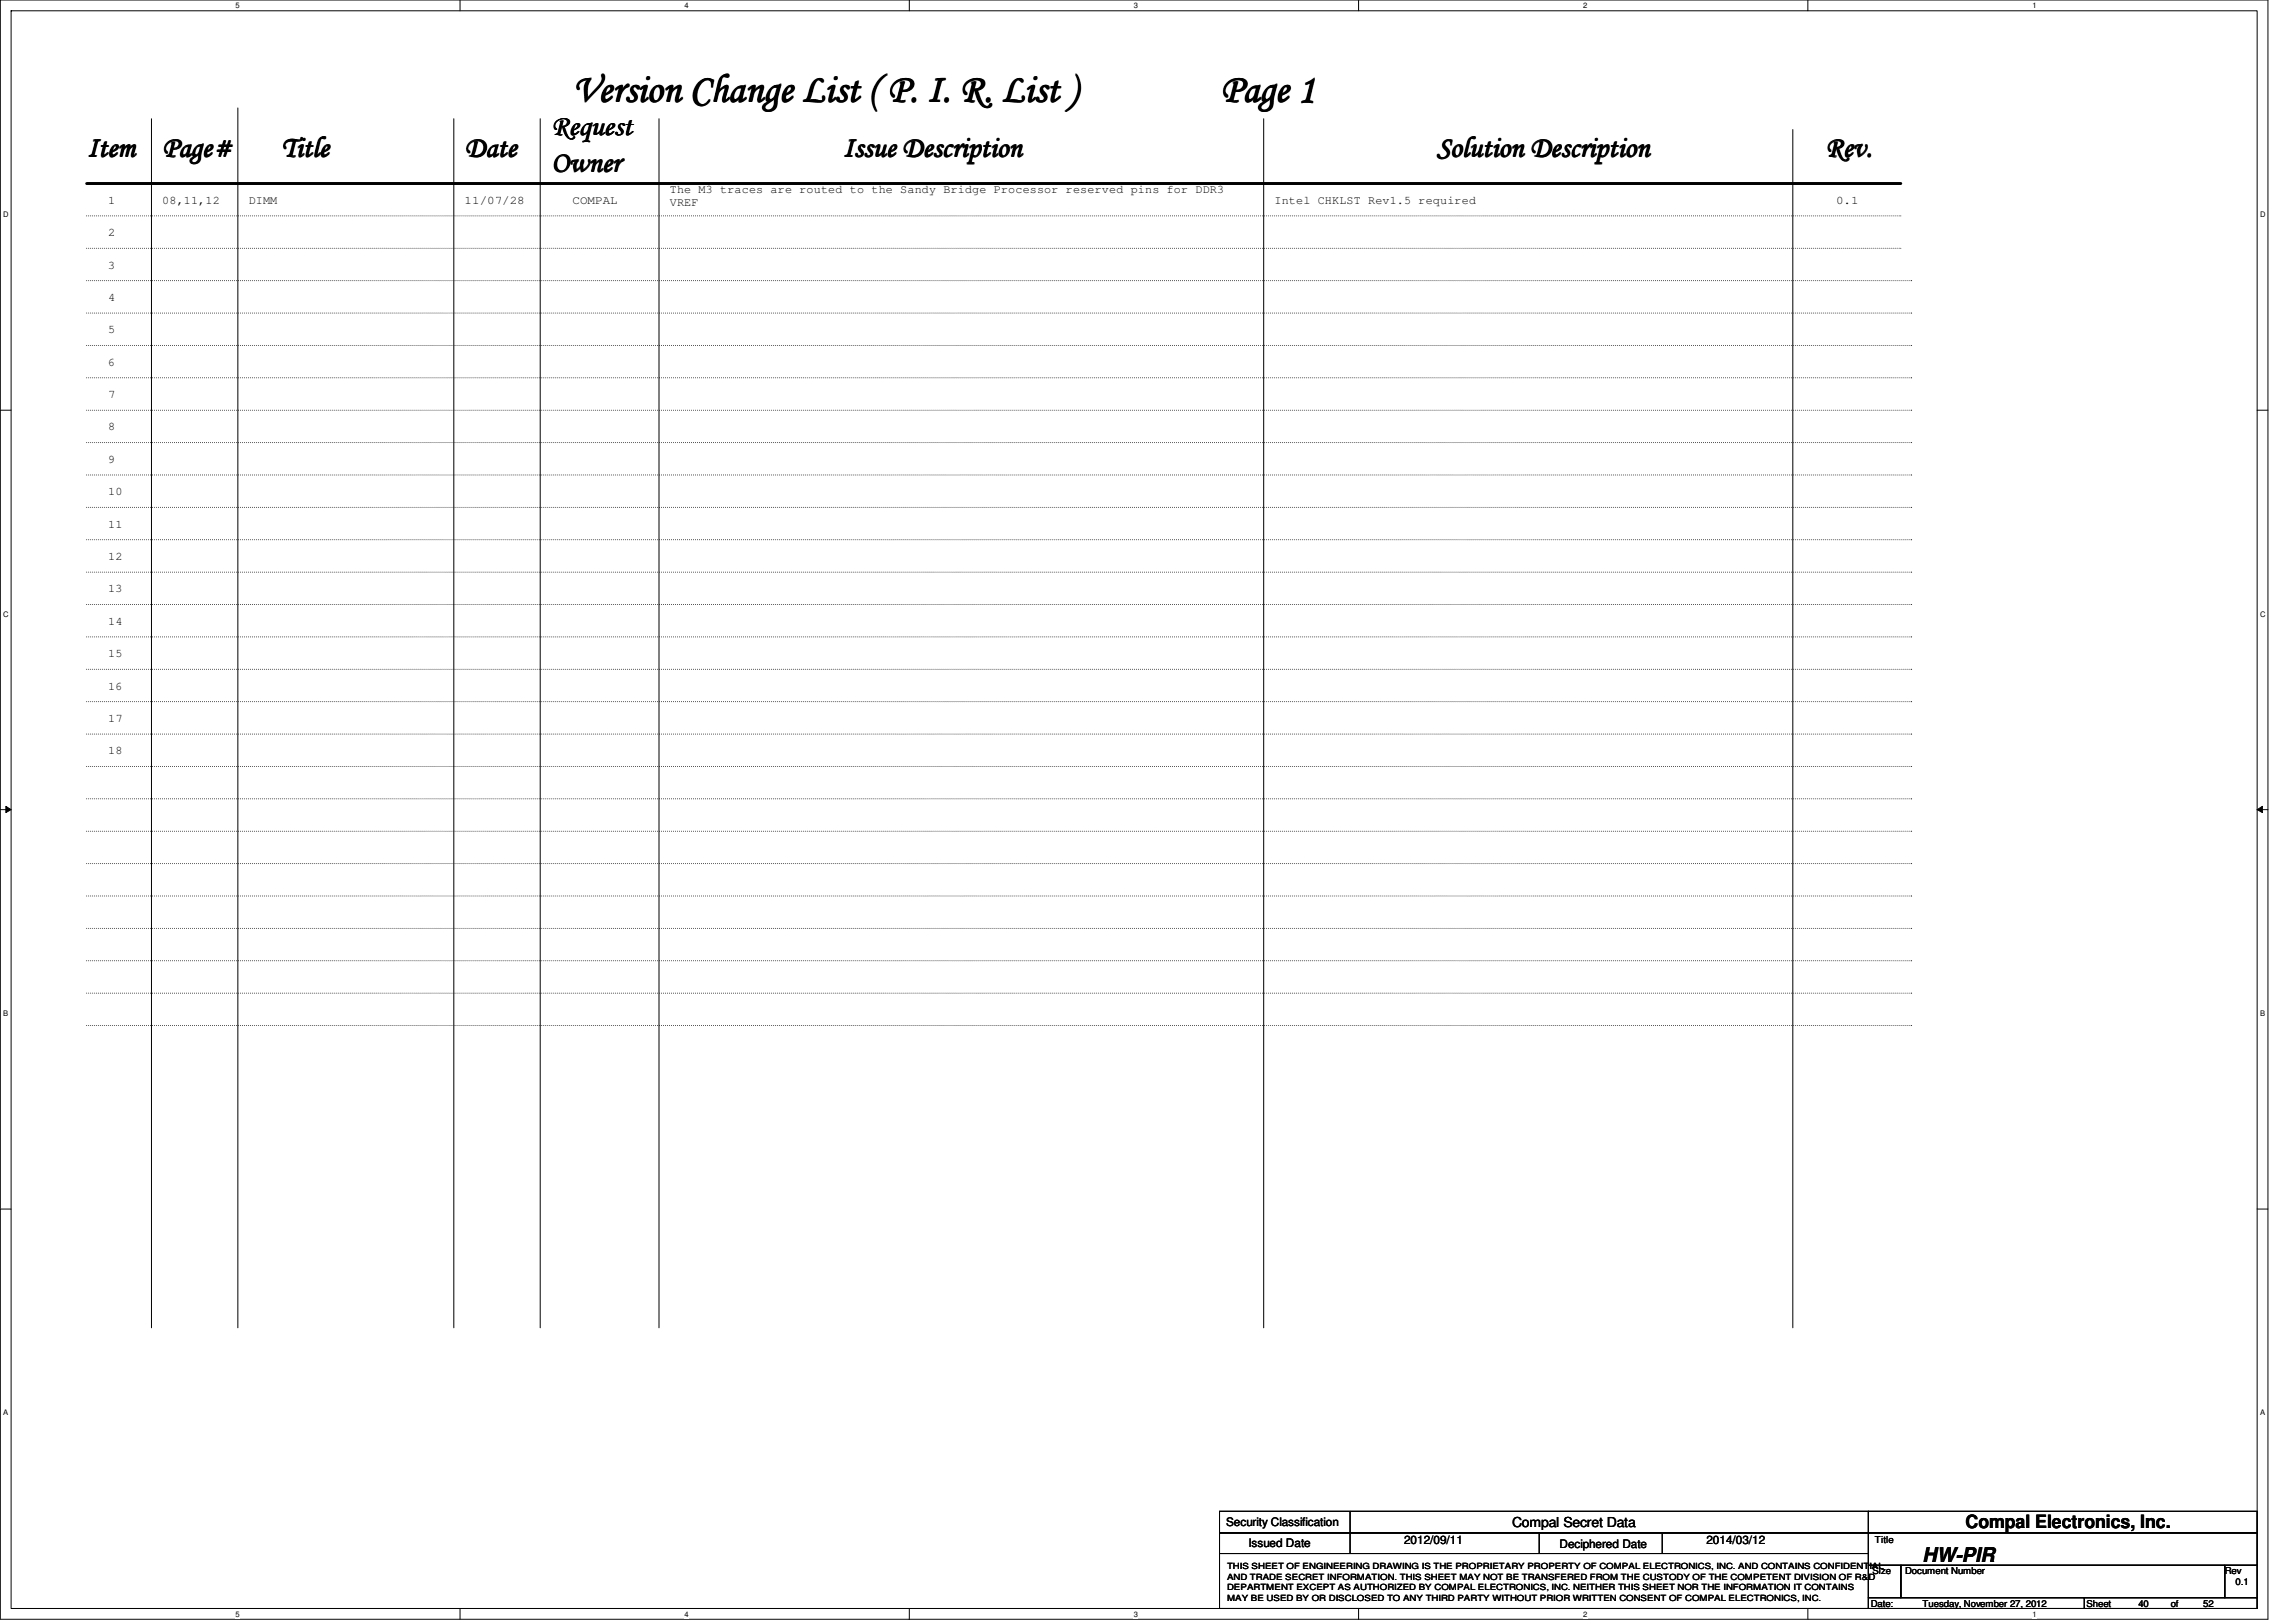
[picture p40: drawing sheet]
<svg xmlns="http://www.w3.org/2000/svg" width="297mm" height="210mm" viewBox="0 0 297 210" stroke-linecap="round" stroke-linejoin="round" font-family="sans-serif">
<defs><g id="words">
<g font-size="5.2">
<text x="74.2" y="13.1">Version Change List ( P. I. R. List )</text>
<text x="157.9" y="13.2">Page 1</text>
</g>
<g font-size="3.8">
<text x="71.3" y="17.5">Request</text>
<text x="11.2" y="20.3">Item</text>
<text x="21" y="20.3">Page#</text>
<text x="36.4" y="20.3">Title</text>
<text x="60.1" y="20.3">Date</text>
<text x="71.3" y="22.3">Owner</text>
<text x="109.1" y="20.2">Issue Description</text>
<text x="185.9" y="20.2">Solution Description</text>
<text x="236.1" y="20.3">Rev.</text>
</g>
<text font-size="2.6" x="248.7" y="202.2">HW-PIR</text>
<text font-size="2.4" x="254.3" y="197.8">Compal Electronics, Inc.</text>
<text font-size="1.8" x="195.6" y="197.6">Compal Secret Data</text>
<g font-size="1.5">
<text x="14" y="26.4">1</text>
<text x="21" y="26.4">08,11,12</text>
<text x="32.2" y="26.4">DIMM</text>
<text x="60.1" y="26.4">11/07/28</text>
<text x="74.1" y="26.4">COMPAL</text>
<text x="86.7" y="25">The M3 traces are routed to the Sandy Bridge Processor reserved pins for DDR3</text>
<text x="86.7" y="26.6">VREF</text>
<text x="164.9" y="26.4">Intel CHKLST Rev1.5 required</text>
<text x="237.5" y="26.4">0.1</text>
<text x="14" y="30.6">2</text>
<text x="14" y="34.8">3</text>
<text x="14" y="38.9">4</text>
<text x="14" y="43.1">5</text>
<text x="14" y="47.3">6</text>
<text x="14" y="51.5">7</text>
<text x="14" y="55.7">8</text>
<text x="14" y="59.9">9</text>
<text x="14" y="64.1">10</text>
<text x="14" y="68.3">11</text>
<text x="14" y="72.5">12</text>
<text x="14" y="76.7">13</text>
<text x="14" y="80.9">14</text>
<text x="14" y="89.2">16</text>
<text x="14" y="85">15</text>
<text x="14" y="93.4">17</text>
<text x="14" y="97.6">18</text>
<text x="158.6" y="197.5">Security Classification</text>
<text x="161.5" y="200.2">Issued Date</text>
<text x="181.6" y="199.8">2012/09/11</text>
<text x="201.8" y="200.3">Deciphered Date</text>
<text x="220.8" y="199.8">2014/03/12</text>
</g>
<g font-size="1.2">
<text x="242.3" y="203.7">Size</text>
<text x="242.6" y="199.6">Title</text>
<text x="246.5" y="203.7">Document Number</text>
<text x="287.8" y="203.7">Rev</text>
<text x="242" y="207.9">Date:</text>
<text x="248.7" y="207.9">Tuesday, November 27, 2012</text>
<text x="270" y="207.9">Sheet</text>
<text x="276.6" y="207.9">40</text>
<text x="280.8" y="207.9">of</text>
<text x="285" y="207.9">52</text>
<text x="289.2" y="205.1">0.1</text>
</g>
<g font-size="1.1">
<text x="158.7" y="203.1">THIS SHEET OF ENGINEERING DRAWING IS THE PROPRIETARY PROPERTY OF COMPAL ELECTRONICS, INC. AND CONTAINS CONFIDENTIAL</text>
<text x="158.7" y="204.4">AND TRADE SECRET INFORMATION. THIS SHEET MAY NOT BE TRANSFERED FROM THE CUSTODY OF THE COMPETENT DIVISION OF R&amp;D</text>
<text x="158.7" y="205.8">DEPARTMENT EXCEPT AS AUTHORIZED BY COMPAL ELECTRONICS, INC. NEITHER THIS SHEET NOR THE INFORMATION IT CONTAINS</text>
<text x="158.7" y="207.1">MAY BE USED BY OR DISCLOSED TO ANY THIRD PARTY WITHOUT PRIOR WRITTEN CONSENT OF COMPAL ELECTRONICS, INC.</text>
</g>
<g font-size="1">
<text x="30.5" y="1.1">5</text>
<text x="88.6" y="1.1">4</text>
<text x="146.7" y="1.1">3</text>
<text x="204.8" y="1.1">2</text>
<text x="262.9" y="1.1">1</text>
<text x=".4" y="28.1">D</text>
<text x="292.4" y="28.1">D</text>
<text x=".4" y="79.8">C</text>
<text x="292.4" y="79.8">C</text>
<text x=".4" y="131.5">B</text>
<text x="292.4" y="131.5">B</text>
<text x=".4" y="183.2">A</text>
<text x="292.4" y="183.2">A</text>
<text x="30.5" y="209.2">5</text>
<text x="88.6" y="209.2">4</text>
<text x="146.7" y="209.2">3</text>
<text x="204.8" y="209.2">2</text>
<text x="262.9" y="209.2">1</text>
</g>
</g></defs>
<path d="M0 0h293.4v209.5h-293.4zM1.4 1.4h290.6v206.8h-290.6z" fill="none" stroke="#000" stroke-width=".13"/>
<g fill="#fff">
<path d="M30.5 .2h.5v1.1h-.5z"/>
<path d="M30.5 208.3h.5v1.1h-.5z"/>
</g>
<path d="M59.5 0v1.4M59.5 208.2v1.3" fill="none" stroke="#000" stroke-width=".13"/>
<g fill="#fff">
<path d="M88.6 .2h.5v1.1h-.5z"/>
<path d="M88.6 208.3h.5v1.1h-.5z"/>
</g>
<path d="M117.6 0v1.4M117.6 208.2v1.3" fill="none" stroke="#000" stroke-width=".13"/>
<g fill="#fff">
<path d="M146.7 .2h.5v1.1h-.5z"/>
<path d="M146.7 208.3h.5v1.1h-.5z"/>
</g>
<path d="M175.8 0v1.4M175.8 208.2v1.3" fill="none" stroke="#000" stroke-width=".13"/>
<g fill="#fff">
<path d="M204.8 .2h.6v1.1h-.6z"/>
<path d="M204.8 208.3h.6v1.1h-.6z"/>
</g>
<path d="M233.9 0v1.4M233.9 208.2v1.3" fill="none" stroke="#000" stroke-width=".13"/>
<g fill="#fff">
<path d="M262.9 .2h.6v1.1h-.6z"/>
<path d="M262.9 208.3h.6v1.1h-.6z"/>
<path d="M.4 27.2h.7v1.1h-.7z"/>
<path d="M292.4 27.2h.7v1.1h-.7z"/>
<path d="M.4 78.9h.7v1.1h-.7z"/>
<path d="M292.4 78.9h.7v1.1h-.7z"/>
</g>
<path d="M0 53.1h1.4M292 53.1h1.4" fill="none" stroke="#000" stroke-width=".13"/>
<g fill="#fff">
<path d="M.4 130.6h.7v1.1h-.7z"/>
<path d="M292.4 130.6h.6v1.1h-.6z"/>
</g>
<path d="M0 104.8h1.4M.8 104.4l.6 .4-.6 .4zM292 104.8l.7-.4v.8zM292 104.8h1.4" fill="none" stroke="#000" stroke-width=".13"/>
<path d="M.8 104.4l.6 .4-.6 .4zM292 104.8l.7-.4v.8z" fill="#000"/>
<g fill="#fff">
<path d="M.4 182.3h.7v1.1h-.7z"/>
<path d="M292.4 182.3h.6v1.1h-.6z"/>
</g>
<g fill="none" stroke="#000" stroke-width=".13">
<path d="M19.6 15.4v156.4M30.8 14v157.8M58.7 15.4v156.4M69.9 15.4v156.4M85.3 15.4v156.4M163.5 15.4v156.4M231.9 16.8v155M0 156.5h1.4M292 156.5h1.4M157.8 195.6h83.9v2.8h-83.9zM157.8 198.4h83.9v2.6h-83.9zM174.7 195.6v5.4"/>
<path d="M199.1 198.4v2.6M215 198.4v2.6M241.7 195.6h50.3v2.8h-50.3zM241.7 198.4h50.3v4.2h-50.3zM157.8 201h83.9v7.2h-83.9zM241.7 202.6h4.2v4.2h-4.2zM241.7 206.8h28v1.4h-28zM245.9 202.6h41.9v4.2h-41.9zM269.7 206.8h22.3v1.4h-22.3zM287.8 202.6h4.2v4.2h-4.2z"/>
</g>
<g fill="none" stroke="#000" stroke-width=".13" stroke-dasharray="0 .3">
<path d="M11.2 27.9h234.7M11.2 32.1h234.7M11.2 36.3h236.1M245.9 27.9h.1M245.9 32.1h.1M247.3 36.3h.1M11.2 40.5h236.1M11.2 44.7h236.1M11.2 48.9h236.1M11.2 57.3h236.1M11.2 53.1h236.1M247.3 40.5h.1"/>
<path d="M247.3 44.7h.1M247.3 48.9h.1M247.3 57.3h.1M247.3 53.1h.1M11.2 61.5h236.1M11.2 65.7h236.1M11.2 69.8h236.1M11.2 74h236.1M11.2 78.2h236.1M247.3 61.5h.1M247.3 65.7h.1M247.3 69.8h.1"/>
<path d="M247.3 74h.1M247.3 78.2h.1M11.2 82.4h236.1M11.2 86.6h236.1M11.2 90.8h236.1M11.2 95h236.1M11.2 99.2h236.1M247.3 82.4h.1M247.3 86.6h.1M247.3 90.8h.1M247.3 95h.1M247.3 99.2h.1"/>
<path d="M11.2 103.4h236.1M11.2 107.6h236.1M11.2 116h236.1M11.2 111.8h236.1M247.3 103.4h.1M247.3 107.6h.1M247.3 116h.1M247.3 111.8h.1M11.2 120.1h236.1M11.2 124.3h236.1M11.2 128.5h236.1M11.2 132.7h236.1"/>
<path d="M247.3 120.1h.1M247.3 124.3h.1M247.3 128.5h.1M247.3 132.7h.1"/>
</g>
<path d="M11.2 23.7h234.7" fill="none" stroke="#000" stroke-width=".38"/>
<use href="#words"/>
</svg>
